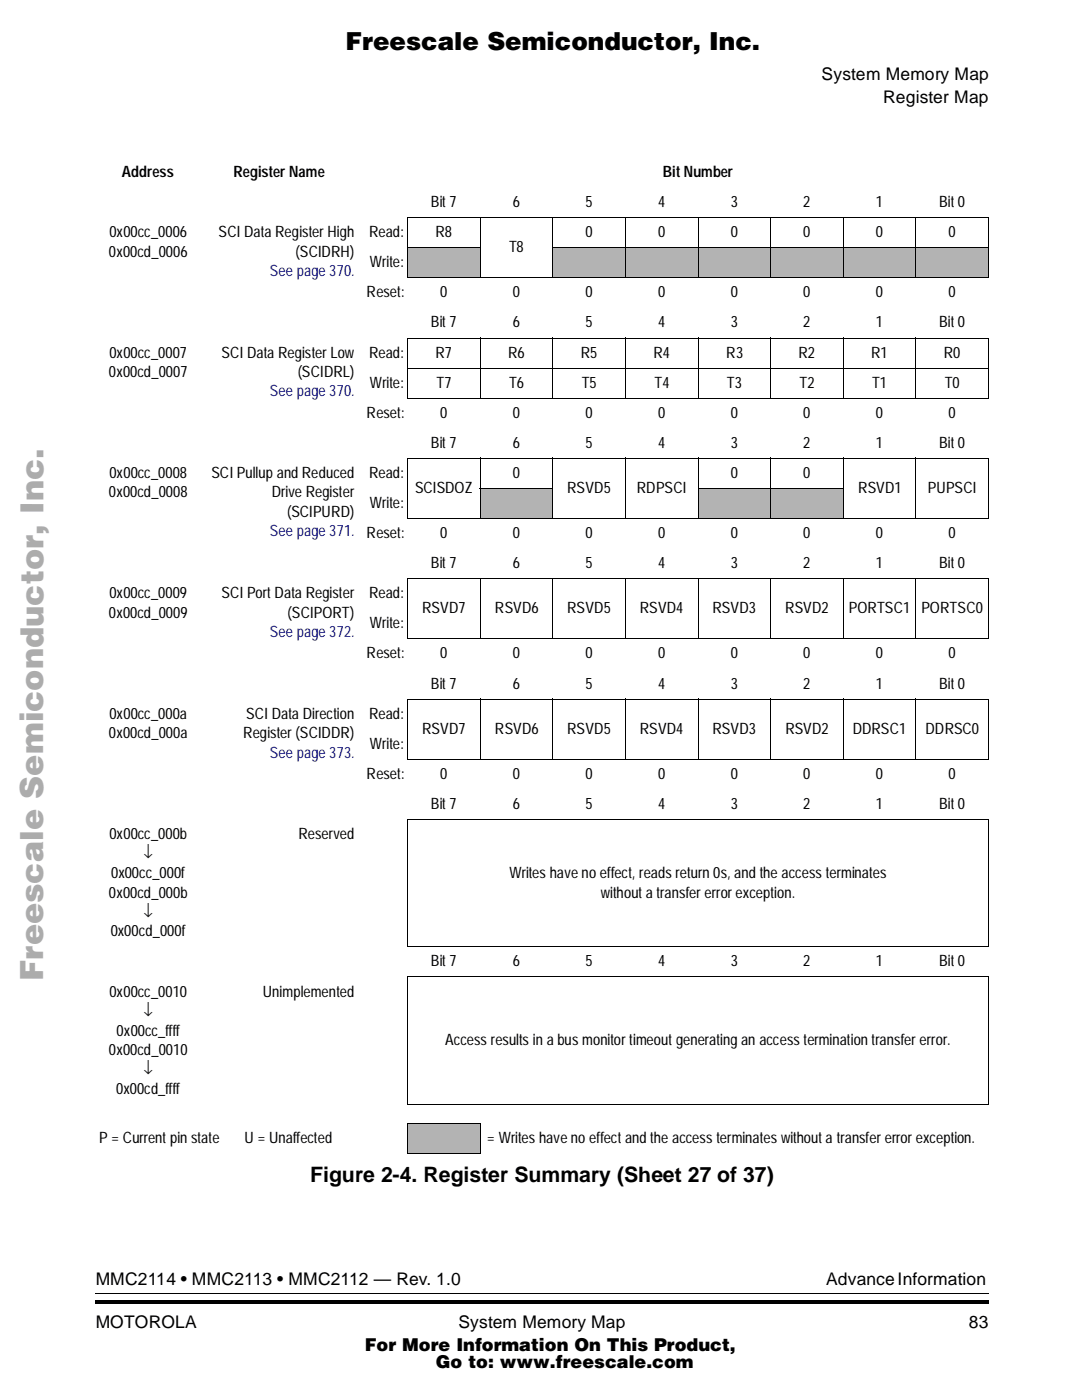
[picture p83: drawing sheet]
<svg xmlns="http://www.w3.org/2000/svg" width="216mm" height="279mm" viewBox="0 0 216 279" stroke-linecap="round" stroke-linejoin="round" font-family="sans-serif">
<defs><g id="words">
<text font-size="6.4" fill="#acacac" x="8.6" y="195.5" transform="rotate(-90 8.6 195.5)">Freescale Semiconductor, Inc...</text>
<text font-size="4.9" x="68.8" y="9.9">Freescale Semiconductor, Inc.</text>
<text font-size="4.2" x="61.8" y="235.6">Figure 2-4. Register Summary (Sheet 27 of 37)</text>
<g font-size="3.5">
<text x="163.6" y="16">System Memory Map</text>
<text x="175.9" y="20.6">Register Map</text>
<text x="19.1" y="256">MMC2114 • MMC2113 • MMC2112 — Rev. 1.0</text>
<text x="164.5" y="256">Advance Information</text>
<text x="19.1" y="264.7">MOTOROLA</text>
<text x="72.7" y="269.2">For More Information On This Product,</text>
<text x="91.3" y="264.7">System Memory Map</text>
<text x="193" y="264.7">83</text>
<text x="86.8" y="272.8">Go to: www.freescale.com</text>
</g>
<g font-size="3.1">
<text x="24.2" y="35.3">Address</text>
<text x="46.5" y="35.3">Register Name</text>
<text x="132" y="35.3">Bit Number</text>
<text x="85.8" y="41.3">Bit 7</text>
<text x="102.1" y="41.3">6</text>
<text x="116.6" y="41.3">5</text>
<text x="131.1" y="41.3">4</text>
<text x="145.6" y="41.3">3</text>
<text x="160" y="41.3">2</text>
<text x="174.4" y="41.3">1</text>
<text x="187.1" y="41.3">Bit 0</text>
<text x="21.8" y="47.2">0x00cc_0006</text>
<text x="43.6" y="47.2">SCI Data Register High</text>
<text x="73.5" y="47.2">Read:</text>
<text x="86.7" y="47.2">R8</text>
<text x="116.6" y="47.2">0</text>
<text x="131.1" y="47.2">0</text>
<text x="145.6" y="47.2">0</text>
<text x="160" y="47.2">0</text>
<text x="174.4" y="47.2">0</text>
<text x="188.9" y="47.2">0</text>
<text x="21.7" y="51.1">0x00cd_0006</text>
<text x="58.9" y="51.1">(SCIDRH)</text>
<text x="73.7" y="53.3">Write:</text>
<text x="101.4" y="50.3">T8</text>
<text x="73" y="59.3">Reset:</text>
<text x="87.7" y="59.3">0</text>
<text x="102.1" y="59.3">0</text>
<text x="116.6" y="59.3">0</text>
<text x="131.1" y="59.3">0</text>
<text x="145.6" y="59.3">0</text>
<text x="160" y="59.3">0</text>
<text x="174.4" y="59.3">0</text>
<text x="188.9" y="59.3">0</text>
<text x="85.8" y="65.3">Bit 7</text>
<text x="102.1" y="65.3">6</text>
<text x="116.6" y="65.3">5</text>
<text x="131.1" y="65.3">4</text>
<text x="145.6" y="65.3">3</text>
<text x="160" y="65.3">2</text>
<text x="174.4" y="65.3">1</text>
<text x="187.1" y="65.3">Bit 0</text>
<text x="21.8" y="71.3">0x00cc_0007</text>
<text x="44.1" y="71.3">SCI Data Register Low</text>
<text x="73.5" y="71.3">Read:</text>
<text x="86.7" y="71.3">R7</text>
<text x="101.2" y="71.3">R6</text>
<text x="115.7" y="71.3">R5</text>
<text x="130.2" y="71.3">R4</text>
<text x="144.6" y="71.3">R3</text>
<text x="159" y="71.3">R2</text>
<text x="173.5" y="71.3">R1</text>
<text x="188" y="71.3">R0</text>
<text x="21.7" y="75.2">0x00cd_0007</text>
<text x="59.3" y="75.2">(SCIDRL)</text>
<text x="73.7" y="77.3">Write:</text>
<text x="86.9" y="77.3">T7</text>
<text x="101.4" y="77.3">T6</text>
<text x="115.9" y="77.3">T5</text>
<text x="130.3" y="77.3">T4</text>
<text x="144.7" y="77.3">T3</text>
<text x="159.2" y="77.3">T2</text>
<text x="173.7" y="77.3">T1</text>
<text x="188.2" y="77.3">T0</text>
<text x="73" y="83.2">Reset:</text>
<text x="87.7" y="83.2">0</text>
<text x="102.1" y="83.2">0</text>
<text x="116.6" y="83.2">0</text>
<text x="131.1" y="83.2">0</text>
<text x="145.6" y="83.2">0</text>
<text x="160" y="83.2">0</text>
<text x="174.4" y="83.2">0</text>
<text x="188.9" y="83.2">0</text>
<text x="85.8" y="89.2">Bit 7</text>
<text x="102.1" y="89.2">6</text>
<text x="116.6" y="89.2">5</text>
<text x="131.1" y="89.2">4</text>
<text x="145.6" y="89.2">3</text>
<text x="160" y="89.2">2</text>
<text x="174.4" y="89.2">1</text>
<text x="187.1" y="89.2">Bit 0</text>
<text x="21.8" y="95.2">0x00cc_0008</text>
<text x="42.1" y="95.2">SCI Pullup and Reduced</text>
<text x="73.5" y="95.2">Read:</text>
<text x="102.1" y="95.2">0</text>
<text x="145.6" y="95.2">0</text>
<text x="160" y="95.2">0</text>
<text x="21.7" y="99.1">0x00cd_0008</text>
<text x="54.1" y="99.1">Drive Register</text>
<text x="73.7" y="101.3">Write:</text>
<text x="82.7" y="98.3">SCISDOZ</text>
<text x="113" y="98.3">RSVD5</text>
<text x="126.9" y="98.3">RDPSCI</text>
<text x="170.9" y="98.3">RSVD1</text>
<text x="184.8" y="98.3">PUPSCI</text>
<text x="57.2" y="103">(SCIPURD)</text>
<text x="73" y="107.3">Reset:</text>
<text x="87.7" y="107.3">0</text>
<text x="102.1" y="107.3">0</text>
<text x="116.6" y="107.3">0</text>
<text x="131.1" y="107.3">0</text>
<text x="145.6" y="107.3">0</text>
<text x="160" y="107.3">0</text>
<text x="174.4" y="107.3">0</text>
<text x="188.9" y="107.3">0</text>
<text x="85.8" y="113.3">Bit 7</text>
<text x="102.1" y="113.3">6</text>
<text x="116.6" y="113.3">5</text>
<text x="131.1" y="113.3">4</text>
<text x="145.6" y="113.3">3</text>
<text x="160" y="113.3">2</text>
<text x="174.4" y="113.3">1</text>
<text x="187.1" y="113.3">Bit 0</text>
<text x="21.8" y="119.2">0x00cc_0009</text>
<text x="44.1" y="119.2">SCI Port Data Register</text>
<text x="73.5" y="119.2">Read:</text>
<text x="21.7" y="123.1">0x00cd_0009</text>
<text x="57.3" y="123.1">(SCIPORT)</text>
<text x="73.7" y="125.2">Write:</text>
<text x="84.1" y="122.3">RSVD7</text>
<text x="98.6" y="122.3">RSVD6</text>
<text x="113" y="122.3">RSVD5</text>
<text x="127.5" y="122.3">RSVD4</text>
<text x="141.9" y="122.3">RSVD3</text>
<text x="156.4" y="122.3">RSVD2</text>
<text x="169" y="122.3">PORTSC1</text>
<text x="183.5" y="122.3">PORTSC0</text>
<text x="73" y="131.2">Reset:</text>
<text x="87.7" y="131.2">0</text>
<text x="102.1" y="131.2">0</text>
<text x="116.6" y="131.2">0</text>
<text x="131.1" y="131.2">0</text>
<text x="145.6" y="131.2">0</text>
<text x="160" y="131.2">0</text>
<text x="174.4" y="131.2">0</text>
<text x="188.9" y="131.2">0</text>
<text x="85.8" y="137.2">Bit 7</text>
<text x="102.1" y="137.2">6</text>
<text x="116.6" y="137.2">5</text>
<text x="131.1" y="137.2">4</text>
<text x="145.6" y="137.2">3</text>
<text x="160" y="137.2">2</text>
<text x="174.4" y="137.2">1</text>
<text x="187.1" y="137.2">Bit 0</text>
<text x="21.8" y="143.3">0x00cc_000a</text>
<text x="49.1" y="143.3">SCI Data Direction</text>
<text x="73.5" y="143.3">Read:</text>
<text x="21.7" y="147.1">0x00cd_000a</text>
<text x="48.5" y="147.1">Register (SCIDDR)</text>
<text x="73.7" y="149.3">Write:</text>
<text x="84.1" y="146.2">RSVD7</text>
<text x="98.6" y="146.2">RSVD6</text>
<text x="113" y="146.2">RSVD5</text>
<text x="127.5" y="146.2">RSVD4</text>
<text x="141.9" y="146.2">RSVD3</text>
<text x="156.4" y="146.2">RSVD2</text>
<text x="169.9" y="146.2">DDRSC1</text>
<text x="184.4" y="146.2">DDRSC0</text>
<text x="73" y="155.3">Reset:</text>
<text x="87.7" y="155.3">0</text>
<text x="102.1" y="155.3">0</text>
<text x="116.6" y="155.3">0</text>
<text x="131.1" y="155.3">0</text>
<text x="145.6" y="155.3">0</text>
<text x="160" y="155.3">0</text>
<text x="174.4" y="155.3">0</text>
<text x="188.9" y="155.3">0</text>
<text x="85.8" y="161.2">Bit 7</text>
<text x="102.1" y="161.2">6</text>
<text x="116.6" y="161.2">5</text>
<text x="131.1" y="161.2">4</text>
<text x="145.6" y="161.2">3</text>
<text x="160" y="161.2">2</text>
<text x="174.4" y="161.2">1</text>
<text x="187.1" y="161.2">Bit 0</text>
<text x="21.8" y="167.2">0x00cc_000b</text>
<text x="59.5" y="167.2">Reserved</text>
<text x="28.6" y="171.1">↓</text>
<text x="21.7" y="178.9">0x00cd_000b</text>
<text x="22.1" y="175">0x00cc_000f</text>
<text x="101.5" y="175">Writes have no effect, reads return 0s, and the access terminates</text>
<text x="119.7" y="178.9">without a transfer error exception.</text>
<text x="28.6" y="182.8">↓</text>
<text x="22" y="186.6">0x00cd_000f</text>
<text x="85.8" y="192.6">Bit 7</text>
<text x="102.1" y="192.6">6</text>
<text x="116.6" y="192.6">5</text>
<text x="131.1" y="192.6">4</text>
<text x="145.6" y="192.6">3</text>
<text x="160" y="192.6">2</text>
<text x="174.4" y="192.6">1</text>
<text x="187.1" y="192.6">Bit 0</text>
<text x="21.8" y="198.6">0x00cc_0010</text>
<text x="28.6" y="202.5">↓</text>
<text x="52.4" y="198.6">Unimplemented</text>
<text x="23.2" y="206.4">0x00cc_ffff</text>
<text x="88.7" y="208.4">Access results in a bus monitor timeout generating an access termination transfer error.</text>
<text x="21.7" y="210.3">0x00cd_0010</text>
<text x="28.6" y="214.1">↓</text>
<text x="23.1" y="218">0x00cd_ffff</text>
<text x="19.8" y="227.8">P = Current pin state</text>
<text x="48.7" y="227.8">U = Unaffected</text>
<text x="97.1" y="227.8">= Writes have no effect and the access terminates without a transfer error exception.</text>
</g>
<g font-size="3.1" fill="#00f">
<text x="53.7" y="55">See page 370.</text>
<text x="53.7" y="79">See page 370.</text>
<text x="53.7" y="106.9">See page 371.</text>
<text x="53.7" y="127">See page 372.</text>
<text x="53.7" y="151">See page 373.</text>
</g>
</g></defs>
<path d="M19 257.7l.1 .2zM19 259.1l.1 .7zM19.1 259.1h177.8v.7h-177.8zM196.9 257.7v.2zM196.9 259.1v.7z" fill="#000"/>
<path d="M19.1 257.8h177.8" fill="none" stroke="#000" stroke-width=".2"/>
<path d="M203.2 13.6h6.3v248.9h-6.3z" fill="#fff"/>
<g fill="#b3b3b3">
<path d="M81.2 49.4h14.3v5.9h-14.3z"/>
<path d="M110.1 49.4h14.4v5.9h-14.4z"/>
<path d="M124.6 49.4h14.4v5.9h-14.4z"/>
<path d="M139.1 49.4h14.3v5.9h-14.3z"/>
<path d="M153.5 49.4h14.3v5.9h-14.3z"/>
<path d="M167.9 49.4h14.4v5.9h-14.4z"/>
<path d="M182.4 49.4h14.4v5.9h-14.4z"/>
<path d="M95.6 97.4h14.4v5.9h-14.4z"/>
<path d="M139.1 97.4h14.3v5.9h-14.3z"/>
<path d="M153.5 97.4h14.3v5.9h-14.3z"/>
<path d="M81.2 223.9h14.3v6h-14.3z"/>
</g>
<g fill="none" stroke="#000" stroke-width=".2">
<path d="M81.1 43.4h115.9M81.1 49.4h14.6M81.1 55.4h115.9M81.2 43.5v11.8M95.6 43.3v12.2M110 49.4h87M110.1 43.3v12.2M124.6 43.3v12.2M139.1 43.3v12.2M153.5 43.3v12.2M167.9 43.3v12.2M182.4 43.3v12.2"/>
<path d="M196.9 43.5v11.8M81.1 67.4h115.9M81.1 73.4h115.9M81.1 79.4h115.9M81.2 67.5v11.8M95.6 67.3v12.2M110.1 67.3v12.2M124.6 67.3v12.2M139.1 67.3v12.2M153.5 67.3v12.2M167.9 67.3v12.2M182.4 67.3v12.2"/>
<path d="M196.9 67.5v11.8M81.1 91.4h115.9M81.2 91.4v11.9M95.5 97.4h14.7M95.6 91.3v12.2M110.1 91.3v12.2M124.6 91.3v12.2M139 97.4h29M139.1 91.3v12.2M153.5 91.3v12.2M167.9 91.3v12.2M182.4 91.3v12.2"/>
<path d="M196.9 91.4v11.9M81.1 103.4h115.9M81.1 115.4h115.9M81.2 115.5v11.8M95.6 115.3v12.1M110.1 115.3v12.1M124.6 115.3v12.1M139.1 115.3v12.1M153.5 115.3v12.1M167.9 115.3v12.1M182.4 115.3v12.1M196.9 115.5v11.8"/>
<path d="M81.1 127.3h115.9M81.1 139.4h115.9M81.2 139.4v11.9M95.6 139.3v12.2M110.1 139.3v12.2M124.6 139.3v12.2M139.1 139.3v12.2M153.5 139.3v12.2M167.9 139.3v12.2M182.4 139.3v12.2M196.9 139.4v11.9M81.1 151.4h115.9"/>
<path d="M81.1 163.3h115.9M81.2 163.4v25.2M196.9 163.4v25.2M81.1 188.7h115.9M81.1 194.7h115.9M81.2 194.8v25.2M196.9 194.8v25.2M81.1 220.1h115.9M81.1 223.9h14.6M81.1 230h14.6M81.2 224v5.9M95.6 224v5.9"/>
</g>
<use href="#words"/>
</svg>
